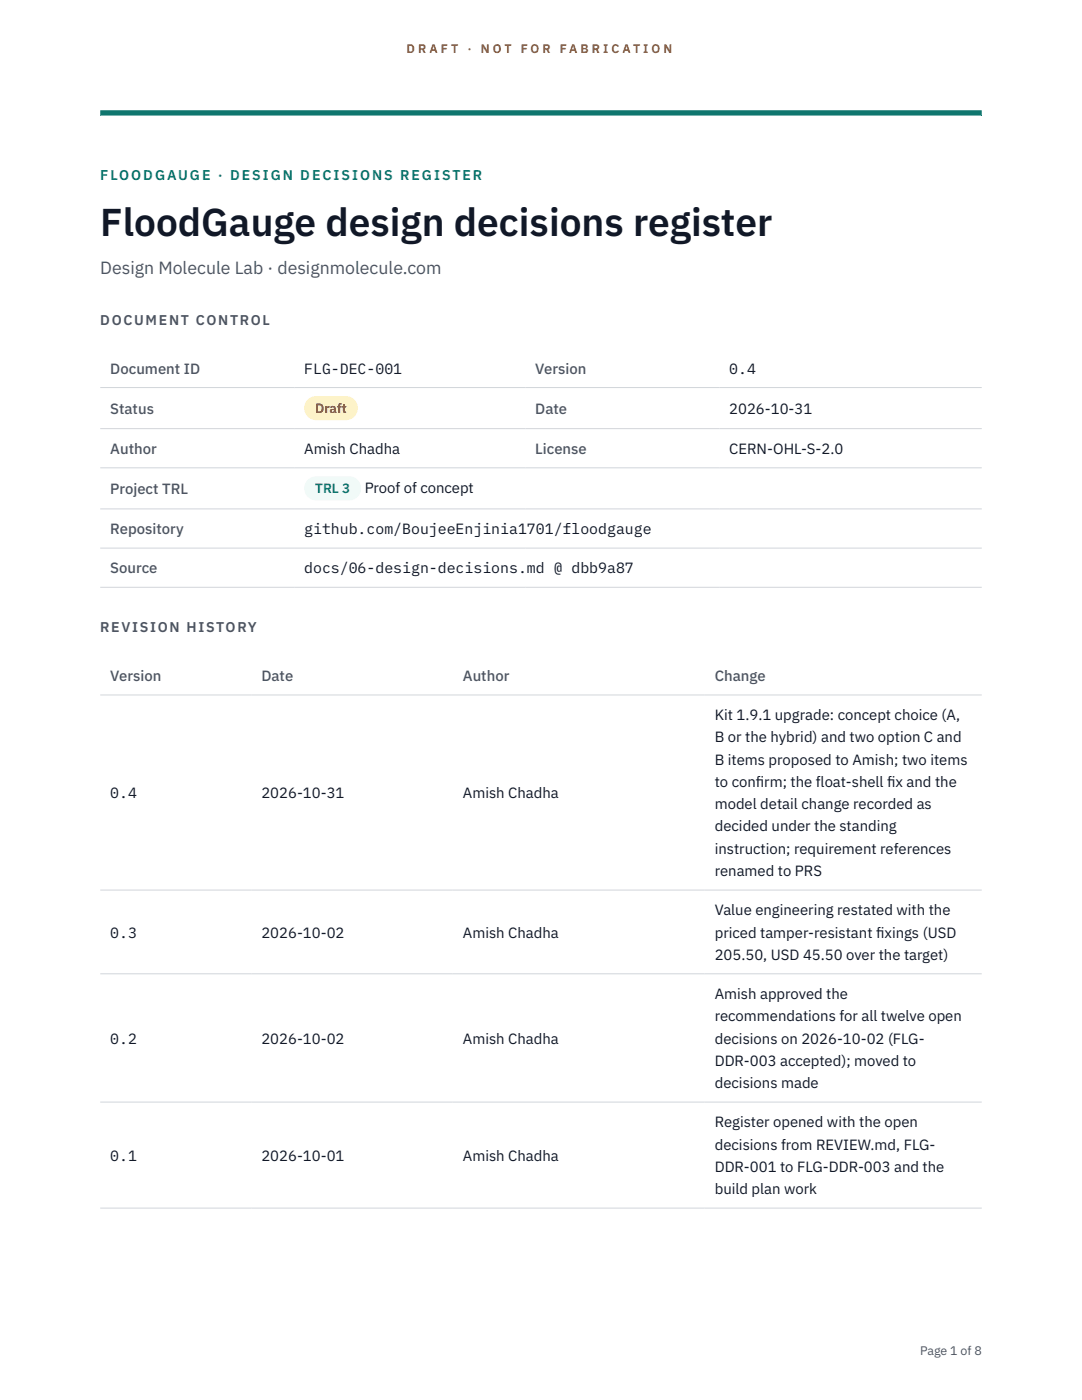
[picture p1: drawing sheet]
<svg xmlns="http://www.w3.org/2000/svg" width="216mm" height="279mm" viewBox="0 0 216 279" stroke-linecap="round" stroke-linejoin="round" font-family="sans-serif">
<defs><g id="words">
<text font-size="7.8" fill="#111827" x="20" y="47.1">FloodGauge design decisions register</text>
<text font-size="3.5" fill="#4b5563" x="20" y="54.6">Design Molecule Lab · designmolecule.com</text>
<g font-size="3" fill="#4b5563">
<text x="22" y="74.5">Document ID</text>
<text x="106.8" y="74.5">Version</text>
<text x="22" y="82.6">Status</text>
<text x="106.8" y="82.6">Date</text>
<text x="22" y="90.6">Author</text>
<text x="106.8" y="90.6">License</text>
<text x="22" y="98.6">Project TRL</text>
<text x="22" y="106.6">Repository</text>
<text x="22" y="114.4">Source</text>
<text x="22" y="135.9">Version</text>
<text x="52.2" y="135.9">Date</text>
<text x="92.4" y="135.9">Author</text>
<text x="142.6" y="135.9">Change</text>
</g>
<g font-size="3" fill="#111827">
<text x="60.7" y="74.5">FLG-DEC-001</text>
<text x="145.5" y="74.5">0.4</text>
<text x="145.5" y="82.6">2026-10-31</text>
<text x="60.7" y="90.6">Amish Chadha</text>
<text x="145.5" y="90.6">CERN-OHL-S-2.0</text>
<text x="72.8" y="98.5">Proof of concept</text>
<text x="60.7" y="106.6">github.com/BoujeeEnjinia1701/floodgauge</text>
<text x="60.7" y="114.4">docs/06-design-decisions.md @ dbb9a87</text>
<text x="142.6" y="143.7">Kit 1.9.1 upgrade: concept choice (A,</text>
<text x="142.6" y="148.2">B or the hybrid) and two option C and</text>
<text x="142.6" y="152.6">B items proposed to Amish; two items</text>
<text x="22" y="159.3">0.4</text>
<text x="52.2" y="159.3">2026-10-31</text>
<text x="92.4" y="159.3">Amish Chadha</text>
<text x="142.6" y="157.1">to conf</text>
<text x="142.6" y="161.5">model detail change recorded as</text>
<text x="150.8" y="157.1">irm; the float-shell f</text>
<text x="177" y="157.1">ix and the</text>
<text x="142.6" y="165.9">decided under the standing</text>
<text x="142.6" y="170.4">instruction; requirement references</text>
<text x="142.6" y="174.8">renamed to PRS</text>
<text x="142.6" y="182.7">Value engineering restated with the</text>
<text x="22" y="187.1">0.3</text>
<text x="52.2" y="187.1">2026-10-02</text>
<text x="92.4" y="187.1">Amish Chadha</text>
<text x="142.6" y="187.1">priced tamper-resistant f</text>
<text x="142.6" y="191.5">205.50, USD 45.50 over the target)</text>
<text x="174.8" y="187.1">ixings (USD</text>
<text x="142.6" y="199.4">Amish approved the</text>
<text x="142.6" y="203.8">recommendations for all twelve open</text>
<text x="22" y="208.3">0.2</text>
<text x="52.2" y="208.3">2026-10-02</text>
<text x="92.4" y="208.3">Amish Chadha</text>
<text x="142.6" y="208.3">decisions on 2026-10-02 (FLG-</text>
<text x="142.6" y="212.7">DDR-003 accepted); moved to</text>
<text x="142.6" y="217.1">decisions made</text>
<text x="142.6" y="225">Register opened with the open</text>
<text x="22" y="231.6">0.1</text>
<text x="52.2" y="231.6">2026-10-01</text>
<text x="92.4" y="231.6">Amish Chadha</text>
<text x="142.6" y="229.4">decisions from REVIEW.md, FLG-</text>
<text x="142.6" y="233.9">DDR-001 to FLG-DDR-003 and the</text>
<text x="142.6" y="238.3">build plan work</text>
</g>
<text font-size="2.8" fill="#0f766e" x="20" y="36">FLOODGAUGE · DESIGN DECISIONS REGISTER</text>
<g font-size="2.8" fill="#4b5563">
<text x="20" y="64.8">DOCUMENT CONTROL</text>
<text x="20" y="126.2">REVISION HISTORY</text>
</g>
<text font-size="2.7" fill="#92400e" x="62.9" y="82.5">Draft</text>
<text font-size="2.7" fill="#0f766e" x="62.9" y="98.5">TRL 3</text>
<g font-size="2.5" fill="#b45309">
<text x="81.1" y="10.5">D R A F T</text>
<text x="93.3" y="10.5">·</text>
<text x="95.9" y="10.5">N O T</text>
<text x="103.9" y="10.5">F O R</text>
<text x="111.7" y="10.5">F A B R I C A T I O N</text>
</g>
<text font-size="2.5" fill="#4b5563" x="183.6" y="270.3">Page 1 of 8</text>
</g></defs>
<path d="M20 23.1h175.9zM20 22h175.9v1.1h-175.9z" fill-rule="evenodd" fill="#0f766e"/>
<path d="M20 77.3h175.9M20 85.5h175.9M20 93.4h175.9M20 101.6h175.9M20 109.4h175.9M20 117.2h175.9M20 138.7h175.9M20 177.6h175.9M20 194.3h175.9M20 219.9h175.9M20 241.1h175.9" fill="none" stroke="#d1d5db" stroke-width=".2"/>
<path d="M60.7 79h10.7v4.9h-10.7z" fill="#fef3c7"/>
<path d="M60.7 95.1h11.4v4.8h-11.4z" fill="#f0fdfa"/>
<use href="#words"/>
</svg>
